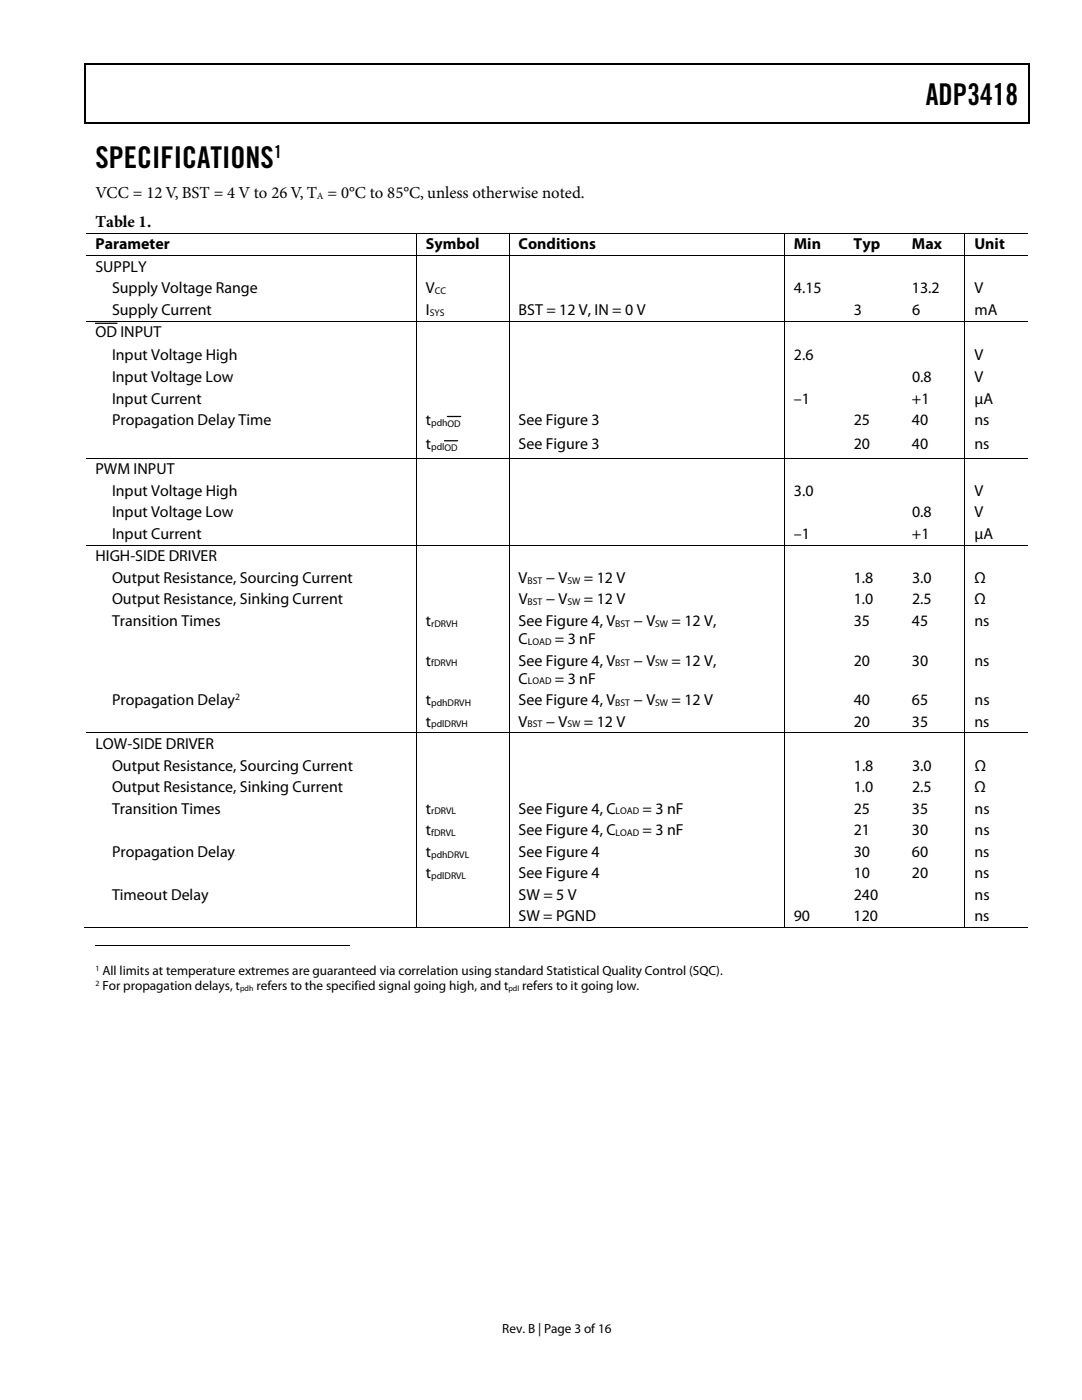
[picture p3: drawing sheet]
<svg xmlns="http://www.w3.org/2000/svg" width="216mm" height="279mm" viewBox="0 0 216 279" stroke-linecap="round" stroke-linejoin="round" font-family="sans-serif">
<defs><g id="words">
<g font-size="6">
<text x="184.7" y="21">ADP3418</text>
<text x="19" y="33.6">SPECIFICATIONS</text>
</g>
<text font-size="3.5" x="54.7" y="31.5">1</text>
<g font-size="3.3">
<text x="19" y="39.5">VCC = 12 V, BST = 4 V to 26 V, T = 0°C to 85°C, unless otherwise noted.</text>
<text x="19" y="45.2">Table 1.</text>
</g>
<g font-size="3.2">
<text x="19" y="49.8">Parameter</text>
<text x="85" y="49.8">Symbol</text>
<text x="103.5" y="49.8">Conditions</text>
<text x="158.4" y="49.8">Min</text>
<text x="170.3" y="49.8">Typ</text>
<text x="182" y="49.8">Max</text>
<text x="194.4" y="49.8">Unit</text>
<text x="19" y="54.2">SUPPLY</text>
<text x="22.4" y="58.5">Supply Voltage Range</text>
<text x="85" y="58.5">V</text>
<text x="158.4" y="58.5">4.15</text>
<text x="182" y="58.5">13.2</text>
<text x="194.5" y="58.5">V</text>
<text x="22.4" y="62.8">Supply Current</text>
<text x="85" y="62.8">I</text>
<text x="103.5" y="62.8">BST = 12 V, IN = 0 V</text>
<text x="170.4" y="62.8">3</text>
<text x="182" y="62.8">6</text>
<text x="194.5" y="62.8">mA</text>
<text x="19" y="67.3">OD INPUT</text>
<text x="22.4" y="71.9">Input Voltage High</text>
<text x="158.4" y="71.9">2.6</text>
<text x="194.5" y="71.9">V</text>
<text x="22.4" y="76.2">Input Voltage Low</text>
<text x="182" y="76.2">0.8</text>
<text x="194.5" y="76.2">V</text>
<text x="22.4" y="80.5">Input Current</text>
<text x="158.4" y="80.5">–1</text>
<text x="182" y="80.5">+1</text>
<text x="194.5" y="80.5">µA</text>
<text x="22.4" y="84.8">Propagation Delay Time</text>
<text x="85" y="84.8">t</text>
<text x="85" y="89.7">t</text>
<text x="103.5" y="84.8">See Figure 3</text>
<text x="103.5" y="89.7">See Figure 3</text>
<text x="170.3" y="84.8">25</text>
<text x="170.3" y="89.7">20</text>
<text x="182" y="84.8">40</text>
<text x="182" y="89.7">40</text>
<text x="194.4" y="84.8">ns</text>
<text x="194.4" y="89.7">ns</text>
<text x="19" y="94.7">PWM INPUT</text>
<text x="22.4" y="99">Input Voltage High</text>
<text x="158.4" y="99">3.0</text>
<text x="194.5" y="99">V</text>
<text x="22.4" y="103.3">Input Voltage Low</text>
<text x="22.4" y="107.6">Input Current</text>
<text x="158.4" y="107.6">–1</text>
<text x="182" y="107.6">+1</text>
<text x="182" y="103.3">0.8</text>
<text x="194.5" y="107.6">µA</text>
<text x="194.5" y="103.3">V</text>
<text x="19" y="112">HIGH-SIDE DRIVER</text>
<text x="22.4" y="116.3">Output Resistance, Sourcing Current</text>
<text x="103.5" y="116.3">V</text>
<text x="108.9" y="116.3">− V</text>
<text x="116.5" y="116.3">= 12 V</text>
<text x="170.4" y="116.3">1.8</text>
<text x="182" y="116.3">3.0</text>
<text x="194.5" y="116.3">Ω</text>
<text x="22.4" y="120.6">Output Resistance, Sinking Current</text>
<text x="22.4" y="124.9">Transition Times</text>
<text x="85" y="124.9">t</text>
<text x="103.5" y="124.9">See Figure 4, V</text>
<text x="103.5" y="120.6">V</text>
<text x="108.9" y="120.6">− V</text>
<text x="116.5" y="120.6">= 12 V</text>
<text x="126.4" y="124.9">− V</text>
<text x="134" y="124.9">= 12 V,</text>
<text x="170.3" y="124.9">35</text>
<text x="170.4" y="120.6">1.0</text>
<text x="182" y="124.9">45</text>
<text x="182" y="120.6">2.5</text>
<text x="194.4" y="124.9">ns</text>
<text x="194.5" y="120.6">Ω</text>
<text x="103.5" y="128.5">C</text>
<text x="110.7" y="128.5">= 3 nF</text>
<text x="85" y="132.8">t</text>
<text x="103.5" y="132.8">See Figure 4, V</text>
<text x="103.5" y="136.4">C</text>
<text x="110.7" y="136.4">= 3 nF</text>
<text x="126.4" y="132.8">− V</text>
<text x="134" y="132.8">= 12 V,</text>
<text x="170.3" y="132.8">20</text>
<text x="182" y="132.8">30</text>
<text x="194.4" y="132.8">ns</text>
<text x="22.4" y="140.7">Propagation Delay</text>
<text x="85" y="140.7">t</text>
<text x="103.5" y="140.7">See Figure 4, V</text>
<text x="126.4" y="140.7">− V</text>
<text x="134" y="140.7">= 12 V</text>
<text x="170.3" y="140.7">40</text>
<text x="182" y="140.7">65</text>
<text x="194.5" y="140.7">ns</text>
<text x="19" y="149.5">LOW-SIDE DRIVER</text>
<text x="85" y="145">t</text>
<text x="103.5" y="145">V</text>
<text x="108.9" y="145">− V</text>
<text x="116.5" y="145">= 12 V</text>
<text x="170.4" y="145">20</text>
<text x="182" y="145">35</text>
<text x="194.4" y="145">ns</text>
<text x="22.4" y="153.8">Output Resistance, Sourcing Current</text>
<text x="170.4" y="153.8">1.8</text>
<text x="182" y="153.8">3.0</text>
<text x="194.5" y="153.8">Ω</text>
<text x="22.4" y="158.1">Output Resistance, Sinking Current</text>
<text x="170.4" y="158.1">1.0</text>
<text x="182" y="158.1">2.5</text>
<text x="194.5" y="158.1">Ω</text>
<text x="22.4" y="162.4">Transition Times</text>
<text x="85" y="166.7">t</text>
<text x="85" y="162.4">t</text>
<text x="103.5" y="166.7">See Figure 4, C</text>
<text x="103.5" y="162.4">See Figure 4, C</text>
<text x="128.2" y="162.4">= 3 nF</text>
<text x="128.2" y="166.7">= 3 nF</text>
<text x="170.4" y="162.4">25</text>
<text x="170.4" y="166.7">21</text>
<text x="182" y="162.4">35</text>
<text x="182" y="166.7">30</text>
<text x="194.5" y="166.7">ns</text>
<text x="194.5" y="162.4">ns</text>
<text x="22.4" y="171">Propagation Delay</text>
<text x="85" y="171">t</text>
<text x="103.5" y="171">See Figure 4</text>
<text x="170.3" y="171">30</text>
<text x="182" y="171">60</text>
<text x="194.4" y="171">ns</text>
<text x="22.4" y="179.6">Timeout Delay</text>
<text x="85" y="175.3">t</text>
<text x="103.5" y="175.3">See Figure 4</text>
<text x="103.5" y="179.6">SW = 5 V</text>
<text x="170.3" y="175.3">10</text>
<text x="170.4" y="179.6">240</text>
<text x="182" y="175.3">20</text>
<text x="194.4" y="175.3">ns</text>
<text x="194.5" y="179.6">ns</text>
<text x="103.5" y="183.9">SW = PGND</text>
<text x="158.4" y="183.9">90</text>
<text x="170.3" y="183.9">120</text>
<text x="194.4" y="183.9">ns</text>
</g>
<g font-size="2.6">
<text x="20.4" y="194.6">All limits at temperature extremes are guaranteed via correlation using standard Statistical Quality Control (SQC).</text>
<text x="20.4" y="197.6">For propagation delays, t</text>
<text x="51.2" y="197.6">refers to the specified signal going high, and t</text>
<text x="104.2" y="197.6">refers to it going low.</text>
<text x="100.2" y="266">Rev. B | Page 3 of 16</text>
</g>
<g font-size="1.9">
<text x="63.2" y="39.7">A</text>
<text x="86.8" y="58.7">CC</text>
<text x="85.7" y="63">SYS</text>
<text x="86" y="85">pdhOD</text>
<text x="86" y="89.9">pdlOD</text>
<text x="105.3" y="116.5">BST</text>
<text x="113.2" y="116.5">SW</text>
<text x="86" y="125.1">rDRVH</text>
<text x="105.3" y="120.8">BST</text>
<text x="113.2" y="120.8">SW</text>
<text x="122.7" y="125.1">BST</text>
<text x="130.7" y="125.1">SW</text>
<text x="105.3" y="128.7">LOAD</text>
<text x="86" y="133">fDRVH</text>
<text x="105.3" y="136.6">LOAD</text>
<text x="122.7" y="133">BST</text>
<text x="130.7" y="133">SW</text>
<text x="46.9" y="139.6">2</text>
<text x="86" y="140.9">pdhDRVH</text>
<text x="122.7" y="140.9">BST</text>
<text x="130.7" y="140.9">SW</text>
<text x="86" y="145.2">pdlDRVH</text>
<text x="105.3" y="145.2">BST</text>
<text x="113.2" y="145.2">SW</text>
<text x="86" y="162.5">rDRVL</text>
<text x="86" y="166.8">fDRVL</text>
<text x="122.8" y="162.5">LOAD</text>
<text x="122.8" y="166.8">LOAD</text>
<text x="86" y="171.1">pdhDRVL</text>
<text x="86" y="175.4">pdlDRVL</text>
</g>
<g font-size="1.6">
<text x="19" y="193.7">1</text>
<text x="19" y="196.7">2</text>
<text x="47.9" y="197.8">pdh</text>
<text x="101.5" y="197.8">pdl</text>
</g>
<text font-size=".3" x="46.9" y="170.8">2</text>
</g></defs>
<path d="M16.9 12.7h.2v1h-.2zM205.1 12.7h.3v1h-.3zM205.1 12.7h.3v.3h-.3zM205.1 24.4h.3v.3h-.3z" fill="#000"/>
<path d="M16.9 12.8h188.2M17 13.7v11M205.2 13.7v11M16.9 24.5h188.2M19 64.5h4.3M88.7 88h2.6M89.3 83.1h2.6" fill="none" stroke="#000" stroke-width=".25"/>
<g fill="none" stroke="#000" stroke-width=".2">
<path d="M17.1 46.5h187.9M17.1 51h187.9M83.1 46.6v4.3M83.1 51.1v12.9M101.6 46.6v4.3M101.6 51.1v12.9M156.5 46.6v4.3M156.5 51.1v12.9M192.6 46.6v4.3M192.6 51.1v12.9M17.1 64.1h187.9M83.1 64.2v27.2"/>
<path d="M101.6 64.2v27.2M156.5 64.2v27.2M192.6 64.2v27.2M17.1 91.5h187.9M83.1 91.6v17.2M101.6 91.6v17.2M156.5 91.6v17.2M192.6 91.6v17.2M17.1 108.8h187.9M83.1 108.9v37.3M101.6 108.9v37.3M156.5 108.9v37.3"/>
<path d="M192.6 108.9v37.3M17.1 146.3h187.9M83.1 146.3v38.9M101.6 146.3v38.9M156.5 146.3v38.9M192.6 146.3v38.9M16.9 185.1h66.1M19 188.8h50.8M83.2 185.1h18.3M101.7 185.1h54.7M156.6 185.1h35.9M192.6 185.1h12.5"/>
</g>
<use href="#words"/>
</svg>
